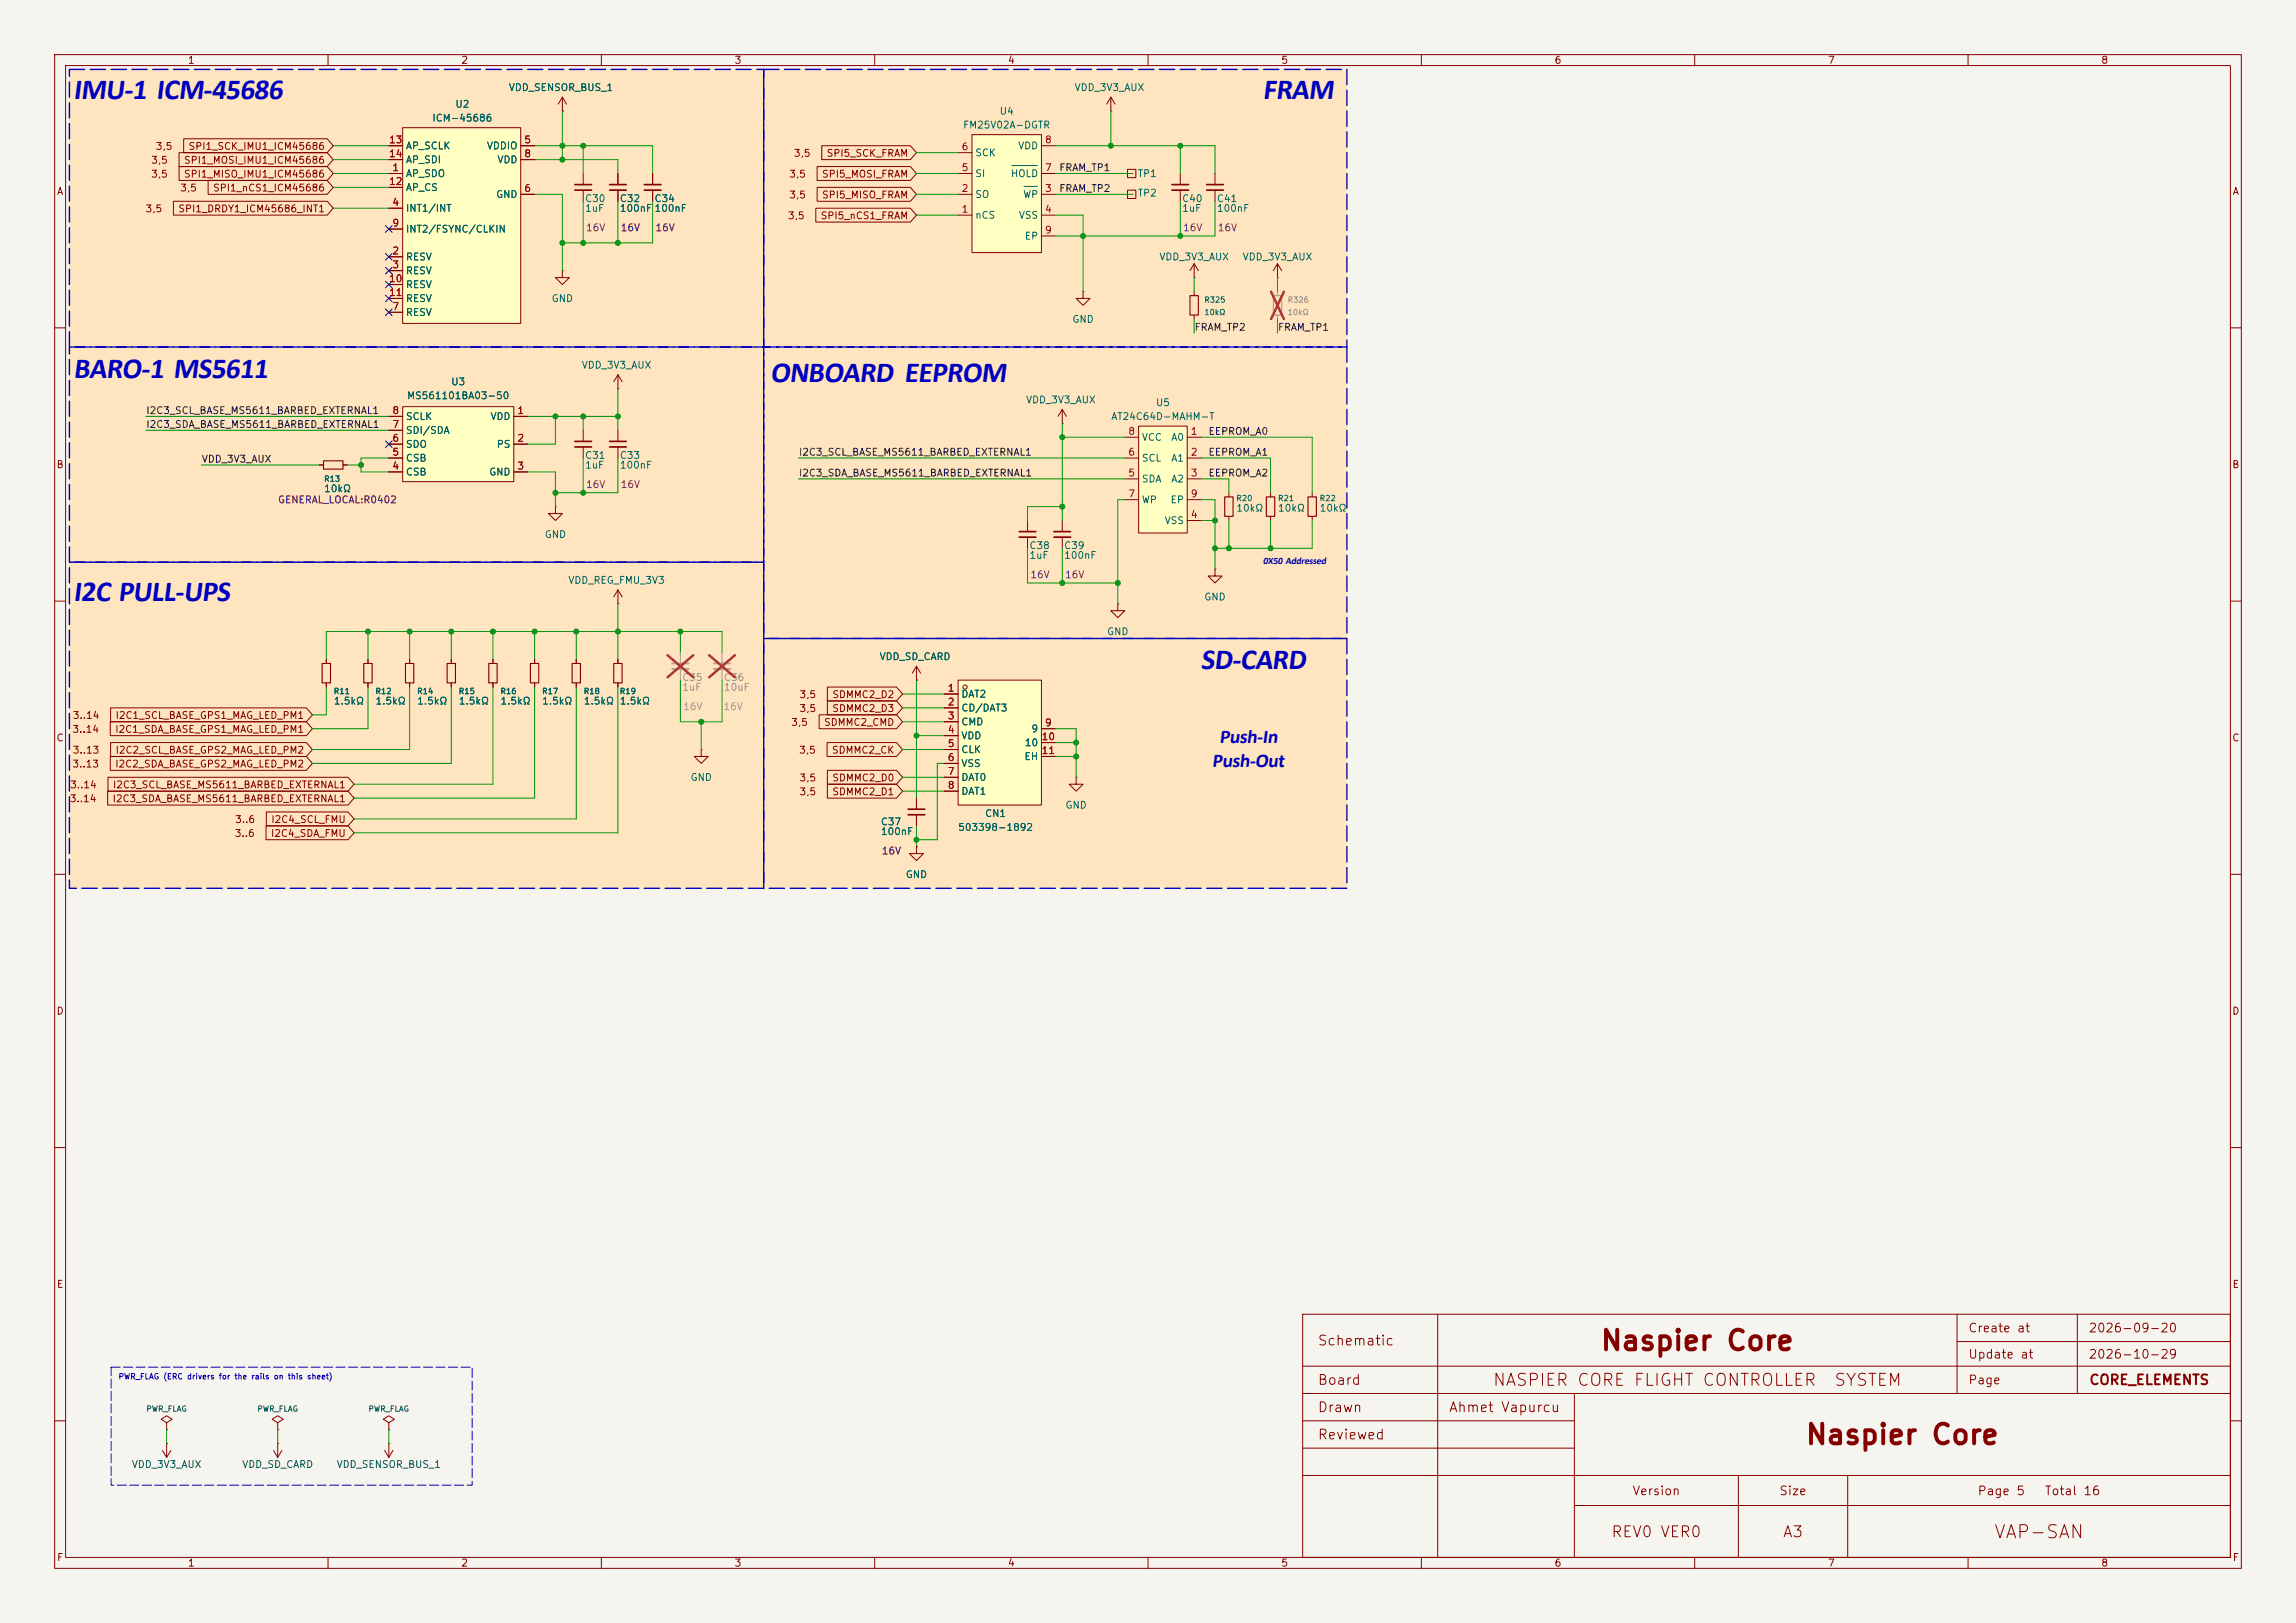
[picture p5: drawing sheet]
<svg xmlns="http://www.w3.org/2000/svg" width="420mm" height="297mm" viewBox="0 0 420 297" stroke-linecap="round" stroke-linejoin="round" font-family="sans-serif">
<defs><g id="words">
<g font-size="5.3" fill="#0000c2">
<text x="13.4" y="18">IMU-1 ICM-45686</text>
<text x="231" y="18">FRAM</text>
<text x="13.4" y="69.1">BARO-1 MS5611</text>
<text x="141" y="69.9">ONBOARD EEPROM</text>
<text x="13.4" y="110">I2C PULL-UPS</text>
<text x="219.7" y="122.4">SD-CARD</text>
</g>
<g font-size="3.6" fill="#0000c2">
<text x="223.1" y="136">Push-In</text>
<text x="221.7" y="140.3">Push-Out</text>
</g>
<g font-size="3.6" fill="#840000">
<text x="292.6" y="248">Naspier Core</text>
<text x="330.1" y="265.2">Naspier Core</text>
</g>
<text font-size="2.4" fill="#840000" x="364.6" y="282.1">VAP-SAN</text>
<g font-size="2.2" fill="#840000">
<text x="272.9" y="254.2">NASPIER CORE FLIGHT CONTROLLER</text>
<text x="335.4" y="254.2">SYSTEM</text>
</g>
<g font-size="2" fill="#840000">
<text x="294.6" y="281.8">REV0 VER0</text>
<text x="326" y="281.8">A3</text>
</g>
<text font-size="1.8" fill="#0000c2" x="231.1" y="103.1">0X50 Addressed</text>
<g font-size="1.8" fill="#840000">
<text x="240.9" y="246.7">Schematic</text>
<text x="240.9" y="253.9">Board</text>
<text x="382" y="253.9">CORE_ELEMENTS</text>
<text x="240.9" y="258.9">Drawn</text>
<text x="240.9" y="263.9">Reviewed</text>
<text x="264.9" y="258.9">Ahmet Vapurcu</text>
</g>
<g font-size="1.6" fill="#840000">
<text x="359.9" y="244.2">Create at</text>
<text x="381.9" y="244.2">2026-09-20</text>
<text x="359.9" y="249">Update at</text>
<text x="381.9" y="249">2026-10-29</text>
<text x="359.9" y="253.7">Page</text>
<text x="298.5" y="274">Version</text>
<text x="325.4" y="274">Size</text>
<text x="361.6" y="274">Page 5</text>
<text x="373.9" y="274">Total 16</text>
</g>
<g font-size="1.3" fill="#840000">
<text x="34.3" y="12">1</text>
<text x="84.3" y="12">2</text>
<text x="134.3" y="12">3</text>
<text x="184.3" y="12">4</text>
<text x="234.3" y="12">5</text>
<text x="284.3" y="12">6</text>
<text x="334.3" y="12">7</text>
<text x="384.3" y="12">8</text>
<text x="28.4" y="27.7">3,5</text>
<text x="34.4" y="27.7">SPI1_SCK_IMU1_ICM45686</text>
<text x="145.1" y="29">3,5</text>
<text x="151.1" y="29">SPI5_SCK_FRAM</text>
<text x="10.3" y="36">A</text>
<text x="27.5" y="30.3">3,5</text>
<text x="27.5" y="32.8">3,5</text>
<text x="32.9" y="35.3">3,5</text>
<text x="33.5" y="30.3">SPI1_MOSI_IMU1_ICM45686</text>
<text x="33.5" y="32.8">SPI1_MISO_IMU1_ICM45686</text>
<text x="38.9" y="35.3">SPI1_nCS1_ICM45686</text>
<text x="144.3" y="32.8">3,5</text>
<text x="150.3" y="32.8">SPI5_MOSI_FRAM</text>
<text x="408.3" y="36">A</text>
<text x="26.5" y="39.2">3,5</text>
<text x="32.5" y="39.2">SPI1_DRDY1_ICM45686_INT1</text>
<text x="144" y="40.4">3,5</text>
<text x="144.3" y="36.6">3,5</text>
<text x="150" y="40.4">SPI5_nCS1_FRAM</text>
<text x="150.3" y="36.6">SPI5_MISO_FRAM</text>
<text x="10.2" y="86">B</text>
<text x="408.2" y="86">B</text>
<text x="13.2" y="131.9">3..14</text>
<text x="21" y="131.9">I2C1_SCL_BASE_GPS1_MAG_LED_PM1</text>
<text x="146.1" y="130.6">3,5</text>
<text x="146.1" y="128.1">3,5</text>
<text x="152.1" y="130.6">SDMMC2_D3</text>
<text x="152.1" y="128.1">SDMMC2_D2</text>
<text x="10.2" y="136">C</text>
<text x="13.1" y="134.4">3..14</text>
<text x="21" y="134.4">I2C1_SDA_BASE_GPS1_MAG_LED_PM1</text>
<text x="144.6" y="133.1">3,5</text>
<text x="150.6" y="133.1">SDMMC2_CMD</text>
<text x="408.2" y="136">C</text>
<text x="13.1" y="140.8">3..13</text>
<text x="13.2" y="138.2">3..13</text>
<text x="21" y="140.8">I2C2_SDA_BASE_GPS2_MAG_LED_PM2</text>
<text x="21" y="138.2">I2C2_SCL_BASE_GPS2_MAG_LED_PM2</text>
<text x="146.1" y="138.2">3,5</text>
<text x="146.1" y="143.3">3,5</text>
<text x="152.1" y="138.2">SDMMC2_CK</text>
<text x="152.1" y="143.3">SDMMC2_D0</text>
<text x="12.7" y="147.1">3..14</text>
<text x="12.7" y="144.6">3..14</text>
<text x="20.5" y="147.1">I2C3_SDA_BASE_MS5611_BARBED_EXTERNAL1</text>
<text x="20.5" y="144.6">I2C3_SCL_BASE_MS5611_BARBED_EXTERNAL1</text>
<text x="146.1" y="145.8">3,5</text>
<text x="152.1" y="145.8">SDMMC2_D1</text>
<text x="42.8" y="153.5">3..6</text>
<text x="42.9" y="150.9">3..6</text>
<text x="49.4" y="153.5">I2C4_SDA_FMU</text>
<text x="49.5" y="150.9">I2C4_SCL_FMU</text>
<text x="10.2" y="186">D</text>
<text x="408.2" y="186">D</text>
<text x="10.3" y="236">E</text>
<text x="408.3" y="236">E</text>
<text x="10.3" y="286">F</text>
<text x="34.3" y="287">1</text>
<text x="84.3" y="287">2</text>
<text x="134.3" y="287">3</text>
<text x="184.3" y="287">4</text>
<text x="234.3" y="287">5</text>
<text x="284.3" y="287">6</text>
<text x="334.3" y="287">7</text>
<text x="384.3" y="287">8</text>
<text x="408.3" y="286">F</text>
</g>
<g font-size="1.3" fill="#006464">
<text x="93" y="17">VDD_SENSOR_BUS_1</text>
<text x="196.5" y="17">VDD_3V3_AUX</text>
<text x="79" y="22.6">ICM-45686</text>
<text x="83.2" y="20">U2</text>
<text x="176.1" y="23.8">FM25V02A-DGTR</text>
<text x="182.8" y="21.3">U4</text>
<text x="74.1" y="27.6">AP_SCLK</text>
<text x="89" y="27.6">VDDIO</text>
<text x="178.3" y="28.9">SCK</text>
<text x="186.1" y="27.6">VDD</text>
<text x="74.1" y="35.3">AP_CS</text>
<text x="74.1" y="32.7">AP_SDO</text>
<text x="74.1" y="30.2">AP_SDI</text>
<text x="90.9" y="30.2">VDD</text>
<text x="178.3" y="32.7">SI</text>
<text x="184.8" y="32.7">HOLD</text>
<text x="208" y="32.7">TP1</text>
<text x="74.1" y="39.1">INT1/INT</text>
<text x="90.6" y="36.5">GND</text>
<text x="106.9" y="37.3">C30</text>
<text x="106.9" y="39.1">1uF</text>
<text x="113.3" y="37.3">C32</text>
<text x="113.3" y="39.1">100nF</text>
<text x="119.6" y="37.3">C34</text>
<text x="119.6" y="39.1">100nF</text>
<text x="178.3" y="36.5">SO</text>
<text x="178.3" y="40.3">nCS</text>
<text x="186.3" y="40.3">VSS</text>
<text x="187" y="36.5">WP</text>
<text x="208" y="36.3">TP2</text>
<text x="216.1" y="37.3">C40</text>
<text x="216.1" y="39.1">1uF</text>
<text x="222.5" y="37.3">C41</text>
<text x="222.5" y="39.1">100nF</text>
<text x="74.1" y="42.9">INT2/FSYNC/CLKIN</text>
<text x="74.1" y="48">RESV</text>
<text x="187.3" y="44.1">EP</text>
<text x="212" y="48">VDD_3V3_AUX</text>
<text x="227.2" y="48">VDD_3V3_AUX</text>
<text x="74.1" y="50.5">RESV</text>
<text x="74.1" y="53">RESV</text>
<text x="74.1" y="58.1">RESV</text>
<text x="74.1" y="55.6">RESV</text>
<text x="100.8" y="55.6">GND</text>
<text x="196.1" y="59.4">GND</text>
<text x="82.4" y="70.8">U3</text>
<text x="106.3" y="67.8">VDD_3V3_AUX</text>
<text x="74.1" y="77.2">SCLK</text>
<text x="74.3" y="73.4">MS561101BA03-50</text>
<text x="89.6" y="77.2">VDD</text>
<text x="187.6" y="74.1">VDD_3V3_AUX</text>
<text x="203.2" y="77.2">AT24C64D-MAHM-T</text>
<text x="211.3" y="74.6">U5</text>
<text x="74.1" y="82.2">SDO</text>
<text x="74.1" y="79.7">SDI/SDA</text>
<text x="90.8" y="82.2">PS</text>
<text x="208.8" y="81">VCC</text>
<text x="214.1" y="81">A0</text>
<text x="74.1" y="87.3">CSB</text>
<text x="74.1" y="84.8">CSB</text>
<text x="89.4" y="87.3">GND</text>
<text x="106.9" y="84.3">C31</text>
<text x="106.9" y="86.1">1uF</text>
<text x="113.3" y="84.3">C33</text>
<text x="113.3" y="86.1">100nF</text>
<text x="208.8" y="88.6">SDA</text>
<text x="208.8" y="84.8">SCL</text>
<text x="214.1" y="84.8">A1</text>
<text x="214.1" y="88.6">A2</text>
<text x="59.2" y="90.4">10kΩ</text>
<text x="208.8" y="92.4">WP</text>
<text x="214" y="92.4">EP</text>
<text x="226" y="93.9">10kΩ</text>
<text x="233.7" y="93.9">10kΩ</text>
<text x="241.3" y="93.9">10kΩ</text>
<text x="99.5" y="98.8">GND</text>
<text x="188.2" y="100.8">C38</text>
<text x="194.5" y="100.8">C39</text>
<text x="212.9" y="96.2">VSS</text>
<text x="103.8" y="107.1">VDD_REG_FMU_3V3</text>
<text x="188.2" y="102.6">1uF</text>
<text x="194.5" y="102.6">100nF</text>
<text x="220.2" y="110.2">GND</text>
<text x="202.4" y="116.5">GND</text>
<text x="160.8" y="121.1">VDD_SD_CARD</text>
<text x="61" y="129.2">1.5kΩ</text>
<text x="68.6" y="129.2">1.5kΩ</text>
<text x="76.2" y="129.2">1.5kΩ</text>
<text x="83.8" y="129.2">1.5kΩ</text>
<text x="91.4" y="129.2">1.5kΩ</text>
<text x="99.1" y="129.2">1.5kΩ</text>
<text x="106.7" y="129.2">1.5kΩ</text>
<text x="113.3" y="129.2">1.5kΩ</text>
<text x="175.7" y="128">DAT2</text>
<text x="175.7" y="130.5">CD/DAT3</text>
<text x="175.7" y="133">CMD</text>
<text x="175.7" y="135.6">VDD</text>
<text x="187.3" y="136.9">10</text>
<text x="188.6" y="134.3">9</text>
<text x="126.2" y="143.2">GND</text>
<text x="175.7" y="138.1">CLK</text>
<text x="175.7" y="140.7">VSS</text>
<text x="175.7" y="143.2">DAT0</text>
<text x="187.3" y="139.4">EH</text>
<text x="175.7" y="145.7">DAT1</text>
<text x="180.1" y="149.8">CN1</text>
<text x="194.8" y="148.3">GND</text>
<text x="161" y="151.3">C37</text>
<text x="161" y="153.1">100nF</text>
<text x="175.2" y="152.3">503398-1892</text>
<text x="165.6" y="161">GND</text>
<text x="24" y="268.9">VDD_3V3_AUX</text>
<text x="44.2" y="268.9">VDD_SD_CARD</text>
<text x="61.5" y="268.9">VDD_SENSOR_BUS_1</text>
</g>
<g font-size="1.3" fill="#a90000">
<text x="71.1" y="26.5">13</text>
<text x="71.1" y="29.1">14</text>
<text x="95.8" y="26.5">5</text>
<text x="95.8" y="29.1">8</text>
<text x="175.8" y="27.8">6</text>
<text x="191" y="26.5">8</text>
<text x="71.1" y="34.2">12</text>
<text x="71.7" y="31.6">1</text>
<text x="95.8" y="35.4">6</text>
<text x="175.8" y="35.4">2</text>
<text x="175.8" y="31.6">5</text>
<text x="191" y="35.4">3</text>
<text x="191" y="31.6">7</text>
<text x="71.7" y="38">4</text>
<text x="71.7" y="41.8">9</text>
<text x="175.8" y="39.2">1</text>
<text x="191" y="39.2">4</text>
<text x="71.7" y="46.9">2</text>
<text x="191" y="43">9</text>
<text x="71.1" y="51.9">10</text>
<text x="71.7" y="49.4">3</text>
<text x="71.1" y="54.5">11</text>
<text x="71.7" y="57">7</text>
<text x="71.7" y="76.1">8</text>
<text x="94.5" y="76.1">1</text>
<text x="71.7" y="83.7">5</text>
<text x="71.7" y="81.1">6</text>
<text x="71.7" y="78.6">7</text>
<text x="94.5" y="81.1">2</text>
<text x="206.3" y="83.7">6</text>
<text x="206.3" y="79.9">8</text>
<text x="217.7" y="79.9">1</text>
<text x="217.7" y="83.7">2</text>
<text x="71.7" y="86.2">4</text>
<text x="94.5" y="86.2">3</text>
<text x="206.3" y="87.5">5</text>
<text x="217.7" y="87.5">3</text>
<text x="206.3" y="91.3">7</text>
<text x="217.7" y="95.1">4</text>
<text x="217.7" y="91.3">9</text>
<text x="173.3" y="126.9">1</text>
<text x="173.3" y="129.4">2</text>
<text x="173.3" y="131.9">3</text>
<text x="173.3" y="134.5">4</text>
<text x="173.3" y="137">5</text>
<text x="190.4" y="135.8">10</text>
<text x="191" y="133.2">9</text>
<text x="173.3" y="139.6">6</text>
<text x="173.3" y="142.1">7</text>
<text x="190.4" y="138.3">11</text>
<text x="173.3" y="144.6">8</text>
</g>
<g font-size="1.3" fill="#0f0f0f">
<text x="193.7" y="35.4">FRAM_TP2</text>
<text x="193.7" y="31.6">FRAM_TP1</text>
<text x="218.4" y="60.8">FRAM_TP2</text>
<text x="233.7" y="60.8">FRAM_TP1</text>
<text x="26.6" y="76.1">I2C3_SCL_BASE_MS5611_BARBED_EXTERNAL1</text>
<text x="26.6" y="78.6">I2C3_SDA_BASE_MS5611_BARBED_EXTERNAL1</text>
<text x="146" y="83.7">I2C3_SCL_BASE_MS5611_BARBED_EXTERNAL1</text>
<text x="221" y="79.9">EEPROM_A0</text>
<text x="221" y="83.7">EEPROM_A1</text>
<text x="36.8" y="85">VDD_3V3_AUX</text>
<text x="146" y="87.5">I2C3_SDA_BASE_MS5611_BARBED_EXTERNAL1</text>
<text x="221" y="87.5">EEPROM_A2</text>
</g>
<g font-size="1.3" fill="#840084">
<text x="107.1" y="42.6">16V</text>
<text x="113.4" y="42.6">16V</text>
<text x="119.8" y="42.6">16V</text>
<text x="216.3" y="42.6">16V</text>
<text x="222.7" y="42.6">16V</text>
<text x="107.1" y="89.6">16V</text>
<text x="113.4" y="89.6">16V</text>
<text x="50.7" y="92.4">GENERAL_LOCAL:R0402</text>
<text x="188.4" y="106.1">16V</text>
<text x="194.7" y="106.1">16V</text>
<text x="161.2" y="156.7">16V</text>
</g>
<g font-size="1.3" fill="#939391">
<text x="124.7" y="124.9">C35</text>
<text x="132.3" y="124.9">C36</text>
<text x="124.7" y="126.7">1uF</text>
<text x="132.3" y="126.7">10uF</text>
</g>
<g font-size="1.3" fill="#9c9b98">
<text x="124.9" y="130.2">16V</text>
<text x="132.2" y="130.2">16V</text>
</g>
<g font-size="1" fill="#006464">
<text x="220.2" y="55.6">R325</text>
<text x="220.2" y="57.9">10kΩ</text>
<text x="59.2" y="88.4">R13</text>
<text x="226" y="92">R20</text>
<text x="233.7" y="92">R21</text>
<text x="241.3" y="92">R22</text>
<text x="61" y="127.3">R11</text>
<text x="68.6" y="127.3">R12</text>
<text x="76.2" y="127.3">R14</text>
<text x="83.8" y="127.3">R15</text>
<text x="91.4" y="127.3">R16</text>
<text x="99.1" y="127.3">R17</text>
<text x="106.7" y="127.3">R18</text>
<text x="113.3" y="127.3">R19</text>
<text x="26.7" y="258.6">PWR_FLAG</text>
<text x="47" y="258.6">PWR_FLAG</text>
<text x="67.3" y="258.6">PWR_FLAG</text>
</g>
<g font-size="1" fill="#939391">
<text x="235.4" y="55.6">R326</text>
<text x="235.4" y="57.9">10kΩ</text>
</g>
<text font-size="1" fill="#0000c2" x="21.6" y="252.7">PWR_FLAG (ERC drivers for the rails on this sheet)</text>
</g></defs>
<path d="M0 0h420v297h-420z" fill="#f5f4ef" stroke="#f5f4ef" stroke-width=".18"/>
<g fill="none" stroke="#840000" stroke-width=".18">
<path d="M10 10h400v277h-400zM12 12h396v273h-396zM60 10v2M110 10v2M160 10v2M210 10v2M260 10v2M310 10v2M360 10v2M10 60h2M408 60h2M10 110h2"/>
<path d="M408 110h2M10 160h2M408 160h2M10 210h2M408 210h2M238.3 240.5h169.7v44.5h-169.7zM238.3 250h169.7M238.3 255h169.7M263 240.5v44.5M288 255v30M358 245.5h50M358 240.5v14.5"/>
<path d="M380 240.5v14.5M10 260h2M238.3 260h49.7M238.3 265h49.7M238.3 270h169.7M288 275.5h120M318 270v15M338 270v15M408 260h2M60 285v2M110 285v2M160 285v2"/>
<path d="M210 285v2M260 285v2M310 285v2M360 285v2"/>
</g>
<g fill="#ffe5bf">
<path d="M12.7 63.5h127v39.4h-127z"/>
<path d="M139.7 116.8h106.7v45.8h-106.7z"/>
<path d="M139.7 12.7h106.7v50.8h-106.7z"/>
<path d="M139.7 63.5h106.7v53.3h-106.7z"/>
<path d="M12.7 102.9h127v59.7h-127z"/>
<path d="M12.7 12.7h127v50.8h-127z"/>
</g>
<path d="M217.7 54.1h1.5v3.6h-1.5z" fill="none" stroke="#840000" stroke-width=".2"/>
<g fill="none" stroke="#840000" stroke-width=".18">
<path d="M218.4 53.3v.8M218.4 57.7v.7M50 265.4l.8 1.3M50.8 260.3l1-.6-1-.6-1 .6 1 .6v1.3M50.8 261.6h.1M50.8 264.2h.1M50.8 264.2v2.5M51.6 265.4l-.8 1.3M70.4 265.4l.7 1.3M71.1 264.2h.1M71.1 260.3l1-.6-1-.6-1 .6 1 .6v1.3M71.1 261.6h.1"/>
<path d="M71.1 264.2v2.5M71.9 265.4l-.8 1.3"/>
</g>
<path d="M175.3 124.5h15.2v22.8h-15.2z" fill="#ffffc2"/>
<g fill="none" stroke="#840000" stroke-width=".18">
<path d="M198.1 53.3v1.3h-1.3l1.3 1.3 1.3-1.3h-1.3M198.1 53.3h.1M218.4 50.8h.1M218.4 48.3l-.7 1.2M218.4 48.3l.8 1.2M218.4 48.3v2.5M58.4 85.1h.8M62.7 85.1h.8M167.6 124.5h.1M167.6 121.9l-.7 1.3M167.6 121.9l.8 1.3M167.6 121.9v2.6"/>
<path d="M172.7 127h2.6M172.7 129.5h2.6M172.7 132.1h2.6M172.7 134.6h2.6M172.7 137.2h2.6M172.7 139.7h2.6M175.3 124.5h15.2v22.8h-15.2zM190.5 133.4h2.5M190.5 135.9h2.5M190.5 138.4h2.5M172.7 142.2h2.6M172.7 144.8h2.6"/>
<circle cx="176.5" cy="125.7" r=".38"/>
</g>
<path d="M59.2 84.3h3.5v1.6h-3.5z" fill="none" stroke="#840000" stroke-width=".2"/>
<path d="M208.3 78h8.9v19.5h-8.9z" fill="#ffffc2"/>
<g fill="none" stroke="#840000" stroke-width=".18">
<path d="M119.4 31.8v2M119.4 34.8v2M206.2 34.8h1.6v1.5h-1.6zM207 35.6h.1M208.3 78h8.9v19.5h-8.9zM101.6 92.7v1.3h-1.3l1.3 1.3 1.3-1.3h-1.3M101.6 92.7h.1M205.7 80h2.6M205.7 83.8h2.6M205.7 87.6h2.6M205.7 91.4h2.6M217.2 80h2.5"/>
<path d="M217.2 83.8h2.5M217.2 87.6h2.5M217.2 95.3h2.5M217.2 91.4h2.5M240 90.2v.7M240 94.5v.8M204.5 110.5v1.3h-1.3l1.3 1.2 1.2-1.2h-1.2M204.5 110.5h.1M222.2 104.1v1.3h-1.2l1.2 1.3 1.3-1.3h-1.3M222.2 104.1h.1M67.3 120.7v.7M67.3 125v.7"/>
<path d="M74.9 120.7v.7M74.9 125v.7M82.5 120.7v.7M82.5 125v.7M90.2 120.7v.7M90.2 125v.7M97.8 120.7v.7M97.8 125v.7M29.7 265.4l.8 1.3M30.5 264.2h.1M30.5 260.3l1-.6-1-.6-1 .6 1 .6v1.3M30.5 261.6h.1"/>
<path d="M30.5 264.2v2.5M31.2 265.4l-.7 1.3"/>
</g>
<path d="M239.3 90.9h1.5v3.6h-1.5zM66.5 121.4h1.6v3.6h-1.6zM74.2 121.4h1.5v3.6h-1.5zM81.8 121.4h1.5v3.6h-1.5zM89.4 121.4h1.5v3.6h-1.5zM97 121.4h1.6v3.6h-1.6z" fill="none" stroke="#840000" stroke-width=".2"/>
<path d="M117.9 34.8h3M117.9 33.8h3" fill="none" stroke="#840000" stroke-width=".3"/>
<path d="M73.7 74.4h20.3v13.7h-20.3z" fill="#ffffc2"/>
<g fill="none" stroke="#840000" stroke-width=".18">
<path d="M203.2 17.8l-.8 1.3M203.2 17.8l.8 1.3M203.2 17.8v2.5M203.2 20.3h.1M206.2 31h1.6v1.5h-1.6zM207 31.8h.1M71.1 76.2h2.6M71.1 78.7h2.6M73.7 74.4h20.3v13.7h-20.3zM94 76.2h2.5M106.7 78.7v2.1M113 71.1h.1"/>
<path d="M113 68.6v2.5M113 78.7v2.1M113 68.6l-.7 1.3M113 68.6l.8 1.3M71.1 81.3h2.6M71.1 86.4h2.6M71.1 83.8h2.6M94 81.3h2.5M94 86.4h2.5M106.7 81.8v2M113 81.8v2M224.8 90.2v.7"/>
<path d="M224.8 94.5v.8M232.4 90.2v.7M232.4 94.5v.8M113 110.5h.1M113 108l-.7 1.2M113 108l.8 1.2M113 108v2.5M105.4 120.7v.7M105.4 125v.7M113 120.7v.7M113 125v.7M128.3 137.2v1.2h-1.3l1.3 1.3 1.2-1.3h-1.2"/>
<path d="M128.3 137.2h.1M167.6 154.9v1.3h-1.2l1.2 1.3 1.3-1.3h-1.3M167.6 154.9h.1M167.6 146.1v2M167.6 149.1v2M196.8 142.2v1.3h-1.2l1.2 1.3 1.3-1.3h-1.3M196.8 142.2h.1"/>
</g>
<path d="M122.9 122.4h3.1M122.9 121.4h3.1M130.6 122.4h3M130.6 121.4h3" fill="none" stroke="#9c9b98" stroke-width=".3"/>
<path d="M124.5 119.4v2M132.1 119.4v2M124.5 122.4v2.1M132.1 122.4v2.1" fill="none" stroke="#9c9b98" stroke-width=".18"/>
<path d="M122.1 119.9l4.7 4M126.8 119.9l-4.7 4M129.7 119.9l4.7 4M134.4 119.9l-4.7 4" fill="none" stroke="#e12e31" stroke-width=".46"/>
<path d="M224 90.9h1.6v3.6h-1.6zM231.6 90.9h1.6v3.6h-1.6zM104.6 121.4h1.6v3.6h-1.6zM112.3 121.4h1.5v3.6h-1.5z" fill="none" stroke="#840000" stroke-width=".2"/>
<path d="M105.2 81.8h3M105.2 80.8h3M111.5 81.8h3.1M111.5 80.8h3.1M166.1 149.1h3.1M166.1 148.1h3.1" fill="none" stroke="#840000" stroke-width=".3"/>
<path d="M177.8 24.6h12.7v21.6h-12.7z" fill="#ffffc2"/>
<g fill="none" stroke="#840000" stroke-width=".18">
<path d="M102.9 17.8l-.8 1.3M102.9 17.8l.7 1.3M102.9 17.8v2.5M102.9 20.3h.1M106.7 31.8v2M106.7 34.8v2M175.3 35.6h2.5M175.3 39.4h2.5M175.3 31.8h2.5M175.3 27.9h2.5M177.8 24.6h12.7v21.6h-12.7zM190.5 35.6h2.5"/>
<path d="M190.5 39.4h2.5M190.5 31.8h2.5M190.5 26.7h2.5M222.2 31.8v2M222.2 34.8v2M102.9 49.5v1.3h-1.3l1.3 1.3 1.2-1.3h-1.2M102.9 49.5h.1M190.5 43.2h2.5M233.7 50.8h.1M233.7 48.3l-.8 1.2M233.7 48.3l.7 1.2M233.7 48.3v2.5"/>
<path d="M194.3 77.5h.1M194.3 74.9v2.6M194.3 74.9l-.8 1.3M194.3 74.9l.8 1.3M188 95.3v2M188 98.3v2M194.3 95.3v2M194.3 98.3v2M59.7 120.7v.7M59.7 125v.7"/>
</g>
<path d="M185.1 30.3h4.7M187.3 34.1h2.5" fill="none" stroke="#006464" stroke-width=".18"/>
<path d="M232.9 54.1h1.5v3.6h-1.5z" fill="none" stroke="#9c9b98" stroke-width=".2"/>
<path d="M233.7 53.3v.8M233.7 57.7v.7" fill="none" stroke="#9c9b98" stroke-width=".18"/>
<path d="M232.5 53.4l2.4 5M234.9 53.4l-2.4 5" fill="none" stroke="#e12e31" stroke-width=".46"/>
<path d="M58.9 121.4h1.6v3.6h-1.6z" fill="none" stroke="#840000" stroke-width=".2"/>
<path d="M105.2 34.8h3M105.2 33.8h3M220.7 34.8h3.1M220.7 33.8h3.1M186.4 98.3h3.1M186.4 97.3h3.1M192.8 98.3h3M192.8 97.3h3" fill="none" stroke="#840000" stroke-width=".3"/>
<path d="M73.7 23.4h21.5v35.8h-21.5z" fill="#ffffc2"/>
<g fill="none" stroke="#840000" stroke-width=".18">
<path d="M31.7 36.8h28.1l1.2 1.3-1.2 1.3h-28.1zM32.8 27.9h27l1.2 1.3-1.2 1.3h-27zM32.8 30.5h27l1.2 1.3-1.2 1.2h-27zM33.6 25.4h26.2l1.2 1.3-1.2 1.2h-26.2zM38.1 33h21.7l1.2 1.3-1.2 1.3h-21.7zM71.1 38.1h2.6M71.1 26.7h2.6M71.1 29.2h2.6M71.1 34.3h2.6M71.1 31.8h2.6M73.7 23.4h21.5v35.8h-21.5zM95.2 26.7h2.6"/>
<path d="M95.2 35.6h2.6M95.2 29.2h2.6M102.9 20.3h.1M113 31.8v2M113 34.8v2M119.4 31.8v2M119.4 34.8v2M149.2 38.1h17.3l1.1 1.3-1.1 1.2h-17.3zM149.5 34.3h17l1.1 1.3-1.1 1.2h-17zM149.5 30.5h17l1.1 1.3-1.1 1.2h-17zM150.3 26.7h16.2l1.1 1.2-1.1 1.3h-16.2zM215.9 31.8v2"/>
<path d="M215.9 34.8v2M71.1 57.2h2.6M71.1 41.9h2.6M71.1 47h2.6M71.1 49.5h2.6M71.1 52.1h2.6M71.1 54.6h2.6M71.1 76.2h2.6M71.1 78.7h2.6M94 76.2h2.5M58.4 85.1h.8M62.7 85.1h.8"/>
<path d="M71.1 81.3h2.6M71.1 86.4h2.6M71.1 83.8h2.6M94 81.3h2.5M94 86.4h2.5M20.2 138.4h35.8l1.1 1.3-1.1 1.3h-35.8zM20.2 132.1h35.8l1.1 1.3-1.1 1.2h-35.8zM20.2 135.9h35.8l1.1 1.3-1.1 1.2h-35.8zM20.2 129.5h35.8l1.1 1.3-1.1 1.3h-35.8zM59.7 120.7v.7M59.7 125v.7M67.3 120.7v.7"/>
<path d="M67.3 125v.7M74.9 120.7v.7M74.9 125v.7M82.5 120.7v.7M82.5 125v.7M90.2 120.7v.7M90.2 125v.7M97.8 120.7v.7M97.8 125v.7M105.4 120.7v.7M105.4 125v.7M113 120.7v.7"/>
<path d="M113 125v.7M149.8 130.8h14.2l1.1 1.3-1.1 1.3h-14.2zM151.3 135.9h12.7l1.1 1.3-1.1 1.2h-12.7zM151.3 128.3h12.7l1.1 1.2-1.1 1.3h-12.7zM151.3 125.7h12.7l1.1 1.3-1.1 1.3h-12.7zM167.6 124.5h.1M172.7 127h2.6M172.7 129.5h2.6M172.7 132.1h2.6M172.7 134.6h2.6M172.7 137.2h2.6M172.7 139.7h2.6"/>
<path d="M190.5 133.4h2.5M190.5 135.9h2.5M190.5 138.4h2.5M19.7 144.8h44l1.1 1.3-1.1 1.2h-44zM19.7 142.2h44l1.1 1.3-1.1 1.3h-44zM48.7 151.1h15l1.1 1.3-1.1 1.3h-15zM48.7 148.6h15l1.1 1.3-1.1 1.2h-15zM151.3 141h12.7l1.1 1.2-1.1 1.3h-12.7zM151.3 143.5h12.7l1.1 1.3-1.1 1.3h-12.7zM167.6 154.9h.1M167.6 146.1v2M167.6 149.1v2"/>
<path d="M172.7 142.2h2.6M172.7 144.8h2.6"/>
</g>
<path d="M111.5 34.8h3.1M111.5 33.8h3.1M214.4 34.8h3M214.4 33.8h3" fill="none" stroke="#840000" stroke-width=".3"/>
<g fill="none" stroke="#009600" stroke-width=".18">
<path d="M61 26.7h10.1M61 29.2h10.1M61 31.8h10.1M61 38.1h10.1M61 34.3h10.1M97.8 26.7h21.6v5.1M97.8 29.2h15.2v2.6M97.8 35.6h5.1v13.9M102.9 20.3v8.9M106.7 26.7v5.1M106.7 36.8v7.7M113 36.8v7.7"/>
<path d="M119.4 36.8v7.7h-16.5M167.6 39.4h7.7M167.6 35.6h7.7M167.6 31.8h7.7M167.6 27.9h7.7M193 26.7h29.2v5.1M193 39.4h5.1v13.9M193 35.6h14M193 31.8h14M203.2 20.3v6.4M215.9 26.7v5.1M215.9 36.8v6.4"/>
<path d="M222.2 36.8v6.4h-29.2M218.4 50.8v2.5M218.4 58.4v2.6M233.7 50.8v2.5M233.7 58.4v2.6M26.7 76.2h44.4M26.7 78.7h44.4M96.5 76.2h16.5M101.6 76.2v5.1h-5.1M106.7 76.2v2.5M113 71.1v7.6M194.3 77.5v17.8"/>
<path d="M36.8 85.1h21.6M63.5 85.1h2.5M71.1 83.8h-5.1v2.6h5.1M96.5 86.4h5.1v6.3M106.7 83.8v6.4M113 83.8v6.4h-11.4M146 87.6h59.7M146 83.8h59.7M194.3 92.7h-6.3v2.6M194.3 80h11.4M205.7 91.4h-1.2v19.1M219.7 91.4h2.5v12.7"/>
<path d="M219.7 87.6h5.1v2.6M219.7 95.3h2.5M219.7 80h20.3v10.2M219.7 83.8h12.7v6.4M224.8 95.3v5M232.4 95.3v5M240 95.3v5h-17.8M67.3 115.6v5.1M74.9 115.6v5.1M82.5 115.6v5.1M90.2 115.6v5.1M97.8 115.6v5.1"/>
<path d="M105.4 115.6v5.1M113 110.5v10.2M124.5 115.6v3.8M132.1 119.4v-3.8h-72.4v5.1M188 100.3v6.4h16.5M194.3 100.3v6.4M59.7 125.7v5.1h-2.6M67.3 125.7v7.7h-10.2M74.9 125.7v11.5h-17.8M82.5 125.7v14h-25.4M90.2 125.7v17.8h-25.4M97.8 125.7v20.4h-33"/>
<path d="M105.4 125.7v24.2h-40.6M113 125.7v26.7h-48.2M124.5 124.5v7.6h7.6v-7.6M128.3 132.1v5.1M165.1 137.2h7.6M165.1 132.1h7.6M165.1 129.5h7.6M165.1 127h7.6M167.6 124.5v21.6M167.6 134.6h5.1M172.7 139.7h-1.3v14h-3.8M193 133.4h3.8v8.8"/>
<path d="M193 135.9h3.8M193 138.4h3.8M165.1 144.8h7.6M165.1 142.2h7.6M167.6 151.1v3.8M30.5 261.6v2.6M50.8 261.6v2.6M71.1 261.6v2.6"/>
</g>
<g fill="none" stroke="#000084" stroke-width=".18">
<path d="M70.5 56.5l1.2 1.3M70.5 51.5l1.2 1.2M70.5 54l1.2 1.2M70.5 48.9l1.2 1.2M70.5 46.4l1.2 1.2M70.5 41.3l1.2 1.2M71.7 56.5l-1.2 1.3M71.7 51.5l-1.2 1.2M71.7 54l-1.2 1.2M71.7 48.9l-1.2 1.2M71.7 46.4l-1.2 1.2M71.7 41.3l-1.2 1.2"/>
<path d="M70.5 80.7l1.2 1.2M71.7 80.7l-1.2 1.2"/>
</g>
<path d="M12.7 12.7h127v50.8h-127zM139.7 12.7h106.7v50.8h-106.7zM12.7 63.5h127v39.4h-127zM139.7 63.5h106.7v53.3h-106.7zM12.7 102.9h127v59.7h-127zM139.7 116.8h106.7v45.8h-106.7z" fill="none" stroke="#0000c2" stroke-width=".25" stroke-dasharray="2.8 1"/>
<path d="M20.3 250.2h66.1v21.6h-66.1z" fill="none" stroke="#0000c2" stroke-width=".18" stroke-dasharray="1.7 .6"/>
<g fill="#009600" stroke="#009600" stroke-width=".18">
<circle cx="74.9" cy="115.6" r=".46"/>
<circle cx="90.2" cy="115.6" r=".46"/>
<circle cx="105.4" cy="115.6" r=".46"/>
<circle cx="97.8" cy="115.6" r=".46"/>
<circle cx="106.7" cy="76.2" r=".46"/>
<circle cx="82.5" cy="115.6" r=".46"/>
<circle cx="101.6" cy="90.2" r=".46"/>
<circle cx="102.9" cy="29.2" r=".46"/>
<circle cx="106.7" cy="26.7" r=".46"/>
<circle cx="66" cy="85.1" r=".46"/>
<circle cx="67.3" cy="115.6" r=".46"/>
<circle cx="128.3" cy="132.1" r=".46"/>
<circle cx="113" cy="76.2" r=".46"/>
<circle cx="167.6" cy="153.7" r=".46"/>
<circle cx="196.8" cy="135.9" r=".46"/>
<circle cx="196.8" cy="138.4" r=".46"/>
<circle cx="167.6" cy="134.6" r=".46"/>
<circle cx="113" cy="44.5" r=".46"/>
<circle cx="102.9" cy="44.5" r=".46"/>
<circle cx="106.7" cy="44.5" r=".46"/>
<circle cx="102.9" cy="26.7" r=".46"/>
<circle cx="232.4" cy="100.3" r=".46"/>
<circle cx="224.8" cy="100.3" r=".46"/>
<circle cx="222.2" cy="100.3" r=".46"/>
<circle cx="204.5" cy="106.7" r=".46"/>
<circle cx="194.3" cy="80" r=".46"/>
<circle cx="194.3" cy="92.7" r=".46"/>
<circle cx="194.3" cy="106.7" r=".46"/>
<circle cx="106.7" cy="90.2" r=".46"/>
<circle cx="124.5" cy="115.6" r=".46"/>
<circle cx="113" cy="115.6" r=".46"/>
<circle cx="101.6" cy="76.2" r=".46"/>
<circle cx="222.2" cy="95.3" r=".46"/>
<circle cx="215.9" cy="43.2" r=".46"/>
<circle cx="198.1" cy="43.2" r=".46"/>
<circle cx="203.2" cy="26.7" r=".46"/>
<circle cx="215.9" cy="26.7" r=".46"/>
</g>
<use href="#words"/>
</svg>
